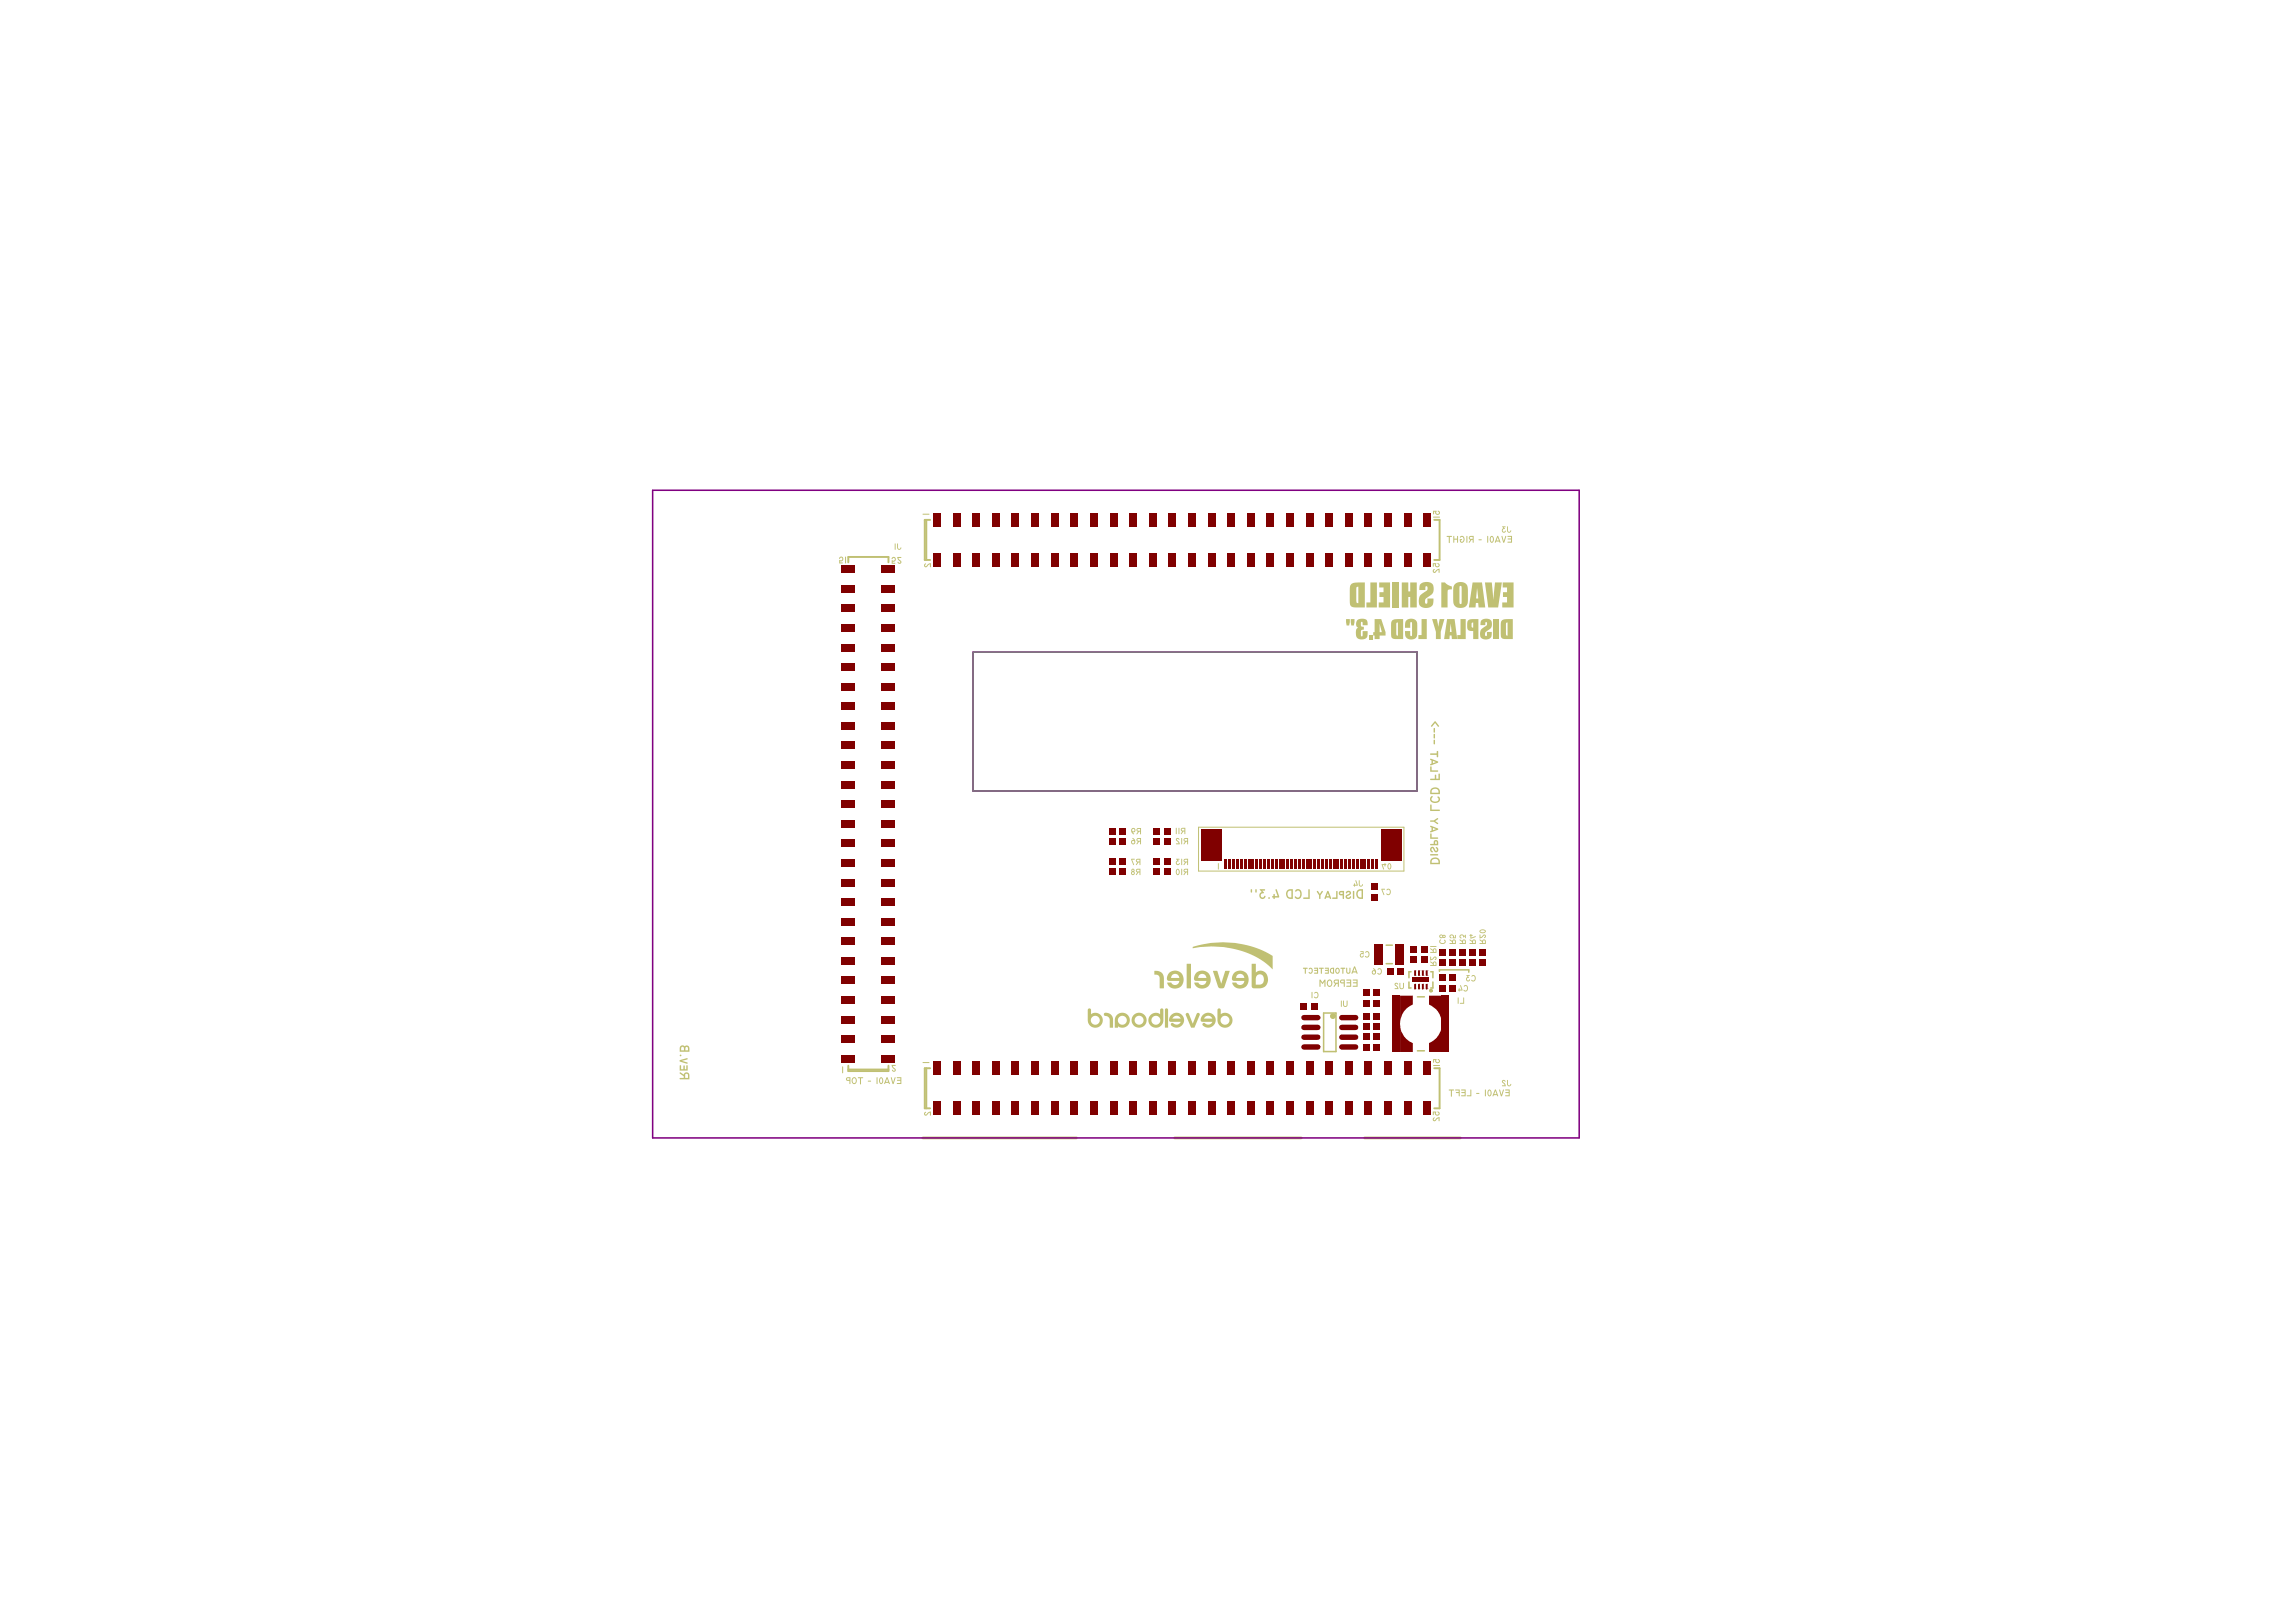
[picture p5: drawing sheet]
<svg xmlns="http://www.w3.org/2000/svg" width="297mm" height="210mm" viewBox="0 0 297 210" stroke-linecap="round" stroke-linejoin="round" font-family="sans-serif">
<path d="M154.3 122.5l2.4-.5 1.5-.1 1.5 .1 2 .4 1.5 .6 1.4 .7v1.7l-.9-.8-.9-.6-1.2-.6-1.2-.4-2.1-.4-1.5-.1-1.6 .1-.9 .1z" fill="#c0c073"/>
<path d="M125.9 84.4h57.4v18h-57.4z" fill="none" stroke="#808080" stroke-width=".13"/>
<path d="M109.7 72.8v-.7h5.2v.7M119.8 67.3v5.2M120.3 67.3h-.7v5.2h.7M185.5 67.3h.7v5.2h-.7M109.7 137.9v.7h5.2v-.7M109.7 138.4h5.2M119.8 138.2v5.2M120.3 138.2h-.7v5.2h.7M185.5 138.2h.7v5.2h-.7" fill="none" stroke="#c0c073" stroke-width=".25"/>
<path d="M171.2 131.1h1.6v5h-1.6zM179.3 124.7h.8M179.3 122.3h.8M182.3 127.1v.8h.3M182.6 125.8h-.3v.7M183.4 136h.9M183.4 129h.9M185.1 125.8h.3v.7M185.4 127.1v.8h-.3M186.2 125.7v-.2h3.8v.3" fill="none" stroke="#c0c073" stroke-width=".2"/>
<path d="M155.1 107h26.5v5.7h-26.5z" fill="none" stroke="#c0c073" stroke-width=".13"/>
<path d="M119.4 147.3h19.9M152 147.3h16.3M176.5 147.3h12.4" fill="none" stroke="#c0c073" stroke-width=".35"/>
<g fill="#c0c073">
<path d="M108.6 72.1l.3-.1 .2 .2-.1 .4h-.3v.2h.3v.1h-.4v-.4h.2l.2-.1-.2-.2-.2 .1z"/>
<path d="M109.3 72l.2 .1-.1 .8h-.1z"/>
<path d="M119.4 137.5h.8l-.8 .1z"/>
<path d="M119.4 66.5h.8l-.8 .1z"/>
<path d="M170.1 128.4h.2l.2 .1 .1 .4-.2 .3h-.3l-.1-.2h.1l.2 .1 .2-.3-.1-.3h-.2l-.1 .1z"/>
<path d="M169.7 128.4h.1l-.1 .8z"/>
<path d="M176.7 123.2l.2-.1 .2 .2 .1 .4-.2 .2h-.3l-.1-.1v-.1l.3 .1 .2-.2-.1-.3-.2-.1-.1 .1z"/>
<path d="M176 123.1h.4v.4h-.2l-.2 .1 .2 .2 .2-.1-.1 .2h-.3l-.1-.3 .1-.2h.3v-.2h-.3z"/>
<path d="M178.3 125.4l.2-.1 .2 .2 .1 .4-.2 .2h-.3l-.1-.1v-.1l.3 .1 .1-.2v-.3l-.2-.1-.1 .1z"/>
<path d="M185.4 137.1h.4v.3l.2 .1 .2-.1-.2-.3h.1l.2 .1v.2l-.2 .2h-.2l-.2-.2v-.2h-.2v.3h-.1z"/>
<path d="M185.4 137.8l.9 .1h-.8z"/>
<path d="M186.3 121.6h.1l-.1 .2 .1 .2h.5v-.4l.1 .1v.3l-.3 .2-.3-.1-.2-.2z"/>
<path d="M185.4 66.1h.4v.3l.2 .1 .2-.1-.2-.2 .1-.1 .2 .1v.3l-.2 .1h-.2l-.2-.1v-.3h-.2v.3l-.1 .1z"/>
<path d="M185.4 66.9h.9l-.8 .1z"/>
<path d="M187.6 121h.3l.2 .1v.2h.1v-.3h.1v.4h-.4l.1-.2-.2-.2-.2 .1 .2 .3h-.1l-.2-.2z"/>
<path d="M190.1 121l.2-.1 .1 .1h.1v.1h-.1v.2l.5-.1-.6 .3-.1-.4z"/>
<path d="M109 138l.1 .1-.1 .8-.1-.1z"/>
<path d="M115.3 137.8h.6l-.1 .1h-.3l.4 .5-.1 .3h-.2l-.2-.1v-.2l.2 .2 .2-.1-.3-.3z"/>
<path d="M157.6 111.7l.1 .1-.1 .7z"/>
<path d="M173.8 129.5h.1v.6l.1 .1 .2-.1v-.6h.1v.6l-.1 .2h-.2l-.2-.1z"/>
<path d="M173.5 129.5h.1l-.1 .8z"/>
<path d="M185.4 143.8l.4 .1v.2l.1 .2 .2-.1-.1-.3 .1-.1 .1 .2v.2l-.1 .2h-.2l-.2-.2v-.2h-.2v.3h-.1z"/>
<path d="M185.4 144.7l.2-.1-.1 .3 .1 .1 .3-.3 .3-.1v.5h-.1v-.4l-.4 .4h-.2l-.1-.2z"/>
<path d="M185.4 72.9h.4v.3l.1 .1 .2-.1-.1-.3h.1l.1 .1v.2l-.1 .2h-.2l-.2-.2-.1-.2h-.1v.3h-.1z"/>
<path d="M185.4 73.7h.2l-.1 .2 .1 .1 .3-.3 .3-.1v.5h-.1v-.3l-.4 .3h-.2l-.1-.2z"/>
<path d="M190.4 126.2h.3l.2 .2v.3l-.2 .3h-.2l-.2-.1 .1-.1 .3 .1 .1-.2-.1-.3-.1-.1-.2 .1z"/>
<path d="M189.7 126.2h.4v.1h-.2l.2 .2-.3 .2 .1 .2 .3-.1-.2 .2h-.1l-.2-.1v-.3l.2-.2z"/>
<path d="M119.6 143.9h.2l-.1 .2 .1 .1 .3-.3 .3-.1v.5h-.1v-.3l-.4 .3-.2 .1-.2-.3z"/>
<path d="M115.4 72.1h.3l.2 .1-.1 .4-.3 .1v.1h.3v.1l-.4 .1v-.5l.2 .1 .2-.2-.2-.2-.2 .2z"/>
<path d="M116.1 72.1h.5v.1h-.4l.4 .5-.1 .2h-.2l-.2-.1 .1-.1 .1 .1 .2-.1-.3-.3z"/>
<path d="M119.6 73l.2-.1-.1 .3 .1 .1 .3-.3 .3-.1v.5h-.1v-.4l-.4 .4h-.2l-.2-.2z"/>
<path d="M116.1 70.3l.1 .1v.6h.2l.1-.1h.1l-.2 .2h-.2l-.1-.1z"/>
<path d="M115.8 70.3l.1 .1-.1 .8z"/>
<path d="M146.3 111.1l.5 .1v.1h-.3l.2 .7z"/>
<path d="M152.8 112.4l.1 .1v.8z"/>
<path d="M152.8 111.1l.1 .1v.8z"/>
<path d="M152.2 111.1l.4 .1-.2 .1 .1 .1-.3 .2 .2 .2 .2-.1-.1 .2h-.2l-.2-.1v-.3l.2-.1z"/>
<path d="M152.8 108.5h.1v.8z"/>
<path d="M152.2 108.5l.2-.1 .2 .2v.1l-.2-.1h-.2l.3 .3 .1 .4-.5-.1 .1-.1h.3l-.4-.4z"/>
<path d="M152.5 107.1l.1 .1-.1 .8z"/>
<path d="M152.1 107.1l.1 .1v.8z"/>
<path d="M179.4 115.1l.3-.1 .2 .2v.4l-.2 .2h-.2l-.2-.1 .1-.1 .3 .1 .1-.2-.1-.3-.1-.1-.2 .1z"/>
<path d="M178.7 115l.5 .1h-.1h-.3l.3 .7z"/>
<path d="M181.1 127.2h.1v.6l.1 .1 .2-.1v-.6h.1v.6l-.1 .2h-.2l-.2-.1z"/>
<path d="M180.5 127.2h.2l.2 .1-.1 .1-.2-.1-.1 .1 .3 .3 .1 .3h-.5l.1-.1h.3l-.4-.4z"/>
<path d="M185 122.4l.8 .1h-.7z"/>
<path d="M189.3 129.1h.1v.8h-.5v-.1h.4z"/>
<path d="M188.6 129.1h.1v.8z"/>
<path d="M191.4 121h.1v.3l.5-.4 .2 .1v.2l-.2 .2 .1-.2-.1-.1-.3 .2-.3 .1z"/>
<path d="M188.9 121l.3-.1 .2 .2 .2-.1v.4h-.1v-.2l-.2 .1-.1-.2-.1-.1-.2 .2 .2 .2h-.1l-.2-.2z"/>
<path d="M195 68.1l.1 .1v.6h.2l.1-.2 .1 .1-.2 .2h-.2l-.1-.1z"/>
<path d="M194.3 68.1h.5v.1h-.3l.2 .2-.3 .2 .1 .2 .3-.1-.1 .2h-.2l-.2-.1v-.3l.2-.1z"/>
<path d="M175.8 113.9l.1 .1v.6h.2l.1-.2 .1 .1-.2 .2h-.1l-.2-.1z"/>
<path d="M175.4 113.9l.1 .1 .2 .6h-.4l-.1 .1-.1-.1 .1-.1v-.2h.1v.2h.2z"/>
<path d="M178.8 111.8h.3l.1-.1 .1 .2-.1 .2-.1-.2h-.2l.1 .6h-.1z"/>
<path d="M185 123.8h.1v.3l.5-.3 .2 .1v.2l-.2 .1 .1-.2-.1-.1-.3 .3-.3 .1z"/>
<path d="M195 139.8h.1v.6l.2 .1 .1-.2h.1l-.2 .3h-.2l-.1-.2z"/>
<path d="M194.4 139.8h.2l.2 .1-.1 .1-.2-.1-.1 .1 .3 .3 .1 .3-.5-.1h.1h.3l-.4-.5z"/>
<path d="M189.4 127.5h.3l.2 .2v.3l-.2 .3h-.2l-.2-.1 .1-.1 .3 .1 .1-.2-.1-.4h-.1l-.2 .1z"/>
<path d="M188.9 127.5h.1l.2 .6-.4 .1v.1l-.2-.2h.1v-.2h.1v.2h.3z"/>
<path d="M88 137.9h.1v.5h.3v-.5h.1l.1 .1v.4h.2v-.5h.1l.1 .6h-1.1z"/>
<path d="M87.9 137.2l1-.3v.2l-.7 .2 .7 .2 .1 .1-.2 .1-.8-.3z"/>
<path d="M185 110.6l1-.1 .1 .1-.1 .1h-.9z"/>
<path d="M185.1 109.7l.3-.1 .4 .5 .1-.2-.2-.2 .2-.1 .2 .2-.1 .3-.1 .2h-.2l-.4-.5-.1 .2 .2 .2-.2 .1-.2-.3z"/>
<path d="M185 107.9h.2v.5h.8v.1l-1 .1z"/>
<path d="M185 106.2h.5l.5-.3 .1 .1-.4 .3 .4 .3h-.2l-.4-.3h-.4z"/>
<path d="M185 104.1l.2 .1v.6h1l.1 .1-1.3 .1z"/>
<path d="M185.2 103.1h.2l-.2 .3 .1 .3h.4l.3-.1 .1-.2-.1-.2v-.1l.3 .2v.3l-.5 .3-.5-.1-.3-.3z"/>
<path d="M185 100.8h.6v-.5l.1-.1 .1 .1v.5h.3v-.6h.2v.8h-1.2z"/>
<path d="M185 99.2h.2v.5h.8v.1l-1 .1z"/>
<path d="M185 97.5h.9v-.3h.1l.1 .7-.2 .1v-.3h-.8z"/>
<path d="M185.5 95.8h.2l-.1 .5-.1-.1z"/>
<path d="M185.5 95h.2l-.1 .5v.1l-.1-.1z"/>
<path d="M185.5 94.2l.2 .1-.1 .4v.1l-.1-.1z"/>
<path d="M185.6 93.3l.1 .1 .5 .5v.1h-.2l-.3-.4-.4 .4h-.2z"/>
<path d="M175 126.8h.6v.9h-.6l.1-.1h.4v-.3l-.5-.1 .1-.1h.4v-.2h-.5z"/>
<path d="M174.2 126.8h.6v.9h-.6v-.1h.5v-.3l-.5-.1 .1-.1h.4v-.2h-.5z"/>
<path d="M170.7 126.8h.2l.2 .4 .2-.4h.2v.9h-.2v-.7l-.2 .3-.3-.3v.7h-.1z"/>
<path d="M174.2 125.3h.1v.5l.1 .1 .2-.1v-.5h.1v.5l-.1 .2h-.3l-.1-.1z"/>
<path d="M173.4 125.3h.6v.1h-.2v.6h-.1v-.6h-.2z"/>
<path d="M171.4 125.2h.5v.8h-.5v-.1h.4v-.3h-.4l.4-.1v-.1h-.4z"/>
<path d="M170.7 125.3h.5v.1h-.2v.6h-.1v-.6h-.2z"/>
<path d="M170 125.2h.5v.8h-.5v-.1h.4v-.3h-.4l.4-.1v-.1h-.4z"/>
<path d="M169.4 125.3l.2-.1 .2 .3v.3l-.2 .2-.3-.1 .1-.1 .2 .1 .1-.2-.1-.3h-.3z"/>
<path d="M168.6 125.3h.6v.1h-.3v.6h-.1v-.6h-.2z"/>
<path d="M194.7 141h.6v.9l-.6-.1 .1-.1h.4v-.2l-.5-.1 .5-.1v-.2h-.4z"/>
<path d="M194 141h.1l.1 .7 .2-.7h.2l-.3 .9-.1-.1z"/>
<path d="M192.1 141h.1v.9l-.1-.1z"/>
<path d="M191 141.5l.3-.1 .1 .1-.4 .1z"/>
<path d="M190.2 141l.2 .1v.8h-.6v-.2h.4z"/>
<path d="M189 141h.6v.9l-.6-.1 .1-.1h.4v-.2l-.5-.1 .5-.1v-.2h-.4z"/>
<path d="M188.3 141h.5v.9l-.1-.1v-.3l-.4-.1 .4-.1v-.2h-.4z"/>
<path d="M187.4 141h.7v.1h-.3v.8h-.1v-.8h-.2z"/>
<path d="M156.9 125.7h.6l.5 1.6 .5-1.6 .6-.1-.8 2.3h-.5l-.2-.2z"/>
<path d="M153.5 124.7l.6 .1v3.1h-.6z"/>
<path d="M149.3 125.7h.7l.4 .4 .2 .4-.1 1.4h-.5v-1.3a.44 .44 0 0 0-.4-.5h-.3z"/>
<path d="M195 69.4l.6-.1v.9h-.6l.1-.1h.4v-.3h-.5l.5-.1v-.2h-.4z"/>
<path d="M194.3 69.4h.1l.1 .6 .2-.6h.2l-.3 .8h-.1z"/>
<path d="M192.4 69.4h.1v.8h-.1z"/>
<path d="M191.3 69.8h.3l.1 .1h-.4z"/>
<path d="M189.7 69.4h.1v.8h-.1z"/>
<path d="M188.9 69.4h.3l.2 .2v.4l-.2 .2-.3-.1v-.3h.2l-.1 .1 .2 .2 .1-.2v-.3l-.2-.1-.2 .1z"/>
<path d="M188 69.4h.1v.3h.4v-.3h.1v.8h-.1v-.4h-.4v.4h-.1z"/>
<path d="M187.2 69.4h.6v.1h-.2l-.1 .8-.1-.1v-.7h-.2z"/>
<path d="M116 139.4h.6v.9l-.6-.1h.1h.4v-.3l-.5-.1 .5-.1v-.2h-.4z"/>
<path d="M115.3 139.4h.1l.1 .7 .2-.7h.2l-.3 .9-.1-.1z"/>
<path d="M113.4 139.4l.1 .1v.8l-.1-.1z"/>
<path d="M112.3 139.9l.3-.1 .1 .1-.4 .1z"/>
<path d="M111 139.4h.7l-.1 .1h-.2l-.1 .8v-.8h-.3z"/>
<path d="M153.5 131.1h.2l.1 .1 .5 1.3 .5-1.3 .2-.1 .2 .1v.2l-.7 1.6h-.4l-.7-1.7z"/>
<path d="M150.8 130.5h.2l.1 .2v2.3h-.4v-2.3z"/>
<path d="M142.9 131.1h.5l.5 .4 .1 .3v1.2h-.4l-.1-1.2-.2-.2-.4-.2z"/>
<path d="M175 115.3l.2 .1v.8l-.1 .1h-.1z"/>
<path d="M174.2 115.4l.3-.1 .3 .2-.1 .3-.4 .2 .2 .2 .3-.2v.1l-.2 .2h-.3l-.2-.1v-.3l.5-.3-.2-.1-.2 .1z"/>
<path d="M172.9 115.3l.1 .1v.9h-.6v-.1l.5-.1z"/>
<path d="M170.4 115.3h.1l.3 .4 .2-.4h.1l-.3 .6v.4h-.1v-.4z"/>
<path d="M169.3 115.1l.1 .1v1.1h-.8l.1-.2h.6z"/>
<path d="M167.6 115.2l.4-.1 .4 .3v.5l-.3 .4h-.4l-.2-.2 .1-.1 .4 .1 .2-.3-.1-.5-.2-.1-.3 .2v-.1z"/>
<path d="M165 115.1h.2l.3 1-.6 .1-.1 .1-.1-.1-.1-.1 .1-.1 .1-.3h.1v.3h.4z"/>
<path d="M163 115.1h.7l-.1 .2h-.3l.2 .2-.3 .2-.1 .1v.2l.2 .1h.2l.1-.2 .1 .1v.2l-.2 .1h-.3l-.2-.2v-.4l.2-.3z"/>
<path d="M162.4 115.1h.2l-.1 .4-.1-.1z"/>
<path d="M161.8 115.1h.2l-.1 .4-.1-.1z"/>
<path d="M194.4 75.4h1.4v3.2h-1.4v-.6h.6v-.7h-.6v-.7h.6v-.6h-.6z"/>
<path d="M192.1 75.4h.9l.2 2.2 .2-2.2h.9l-.5 3.2h-1.3z"/>
<path d="M186.5 75.4h.4l.4 .3 .5 .2v.4h-.4l-.1 .1v2.2h-.8z"/>
<path d="M183.8 75.6l.6-.3 .7 .1a1.09 1.09 0 0 1-.4 1.9l-.3 .2v.6h.2l.1-.6h.8l-.1 .7a1.15 1.15 0 0 1-1.4 .4 1.1 1.1 0 0 1-.3-1.4l.1-.2 .8-.6 .1-.3v-.2h-.2l-.1 .5h-.8l.1-.6z"/>
<path d="M181.4 75.4h.8v1.1h.2v-1.1h.9v3.2h-.9v-1.3h-.2v1.3h-.8z"/>
<path d="M180.2 75.4h.8v3.2h-.8z"/>
<path d="M178.4 75.4h1.4v3.2h-1.4v-.6h.6v-.7h-.5v-.7h.5v-.6h-.6z"/>
<path d="M177.3 75.4h.8v3.2h-1.3v-.6h.5z"/>
<path d="M193.2 80.1h.7v2.6h-.7z"/>
<path d="M191.7 80.3l.4-.2h.6a.9 .9 0 0 1 .3 .9 .9 .9 0 0 1-.7 .7l-.2 .3 .1 .3h.2v-.5h.6l-.1 .7-.4 .2h-.7a.89 .89 0 0 1 0-1.4l.5-.4 .1-.3-.1-.1h-.1v.4h-.7z"/>
<path d="M188.9 80.1h.7v2.6h-1.1v-.5h.4z"/>
<path d="M185.3 80.1h.6l.2 1 .1-1h.7l-.5 1.7v.9h-.6v-.9z"/>
<path d="M183.9 80.1h.7v2.6h-1.1v-.5h.4z"/>
<path d="M181.9 80.3l.3-.2h.5h.2l.3 .2 .2 .5-.1 1.6a.9 .9 0 0 1-1.2 .3l-.3-.4v-.6h.6l.1 .6h.2v-1.7l-.1-.1h-.1l-.1 .7h-.6v-.6z"/>
<path d="M177.1 82.2h.5v.5h-.5z"/>
<path d="M175.6 80.3l.4-.2h.6l.2 .2 .1 .4v.2h-.6l-.1-.4h-.1v.2v.4h.3v.4h-.2l-.1 .2v.6h.2v-.6h.6v.8l-.5 .2h-.7a1.02 1.02 0 0 1 0-1.4l-.3-.5z"/>
<path d="M174.7 80.1h.5v.8h-.4z"/>
<path d="M174.1 80.1h.5l-.1 .8h-.3z"/>
<path d="M177.7 125.3l.2 .3h-.3l-.1 .3v.2h.3l.2-.1v-.3l-.1-.2zM177.6 125.8a.16 .16 0 0 1 .3 0 .16 .16 0 0 1-.3 0z"/>
<path d="M186.3 121l-.1 .2 .2 .2 .3-.1 .2 .1 .1-.2-.1-.2h-.2l-.3-.1zM186.7 121.2a.1 .1 0 0 1 .2 0 .1 .1 0 0 1-.2 0zM186.3 121.2a.15 .15 0 0 1 .3 0 .15 .15 0 0 1-.3 0z"/>
<path d="M187.5 121.6l.4 .3v.1h-.4v.1l.8 .1v-.6h-.3l-.1 .2zM188 121.7h.2v.3h-.2z"/>
<path d="M190.1 121.6l.4 .3v.1h-.4v.1l.8 .1-.1-.6h-.2l-.1 .2zM190.6 121.7h.2v.3h-.2z"/>
<path d="M147 112.5v.2l.1 .2-.1 .3h.1l.2-.3h.1v.3h.1v-.8zM147.1 112.6l.3-.1v.3h-.3z"/>
<path d="M146.4 112.5l-.1 .6 .1 .1h.2l.2-.1-.1-.3 .1-.2-.2-.2zM146.5 112.6a.1 .1 0 0 1 .2 0 .1 .1 0 0 1-.2 0zM146.4 113a.15 .15 0 0 1 .3 0 .15 .15 0 0 1-.3 0z"/>
<path d="M147 111.2v.2l.1 .2-.1 .3h.1l.2-.3h.1v.3h.1v-.8zM147.1 111.3h.3v.2h-.3z"/>
<path d="M147.1 108.5l-.1 .3 .2 .1-.2 .3 .1 .1 .3-.4h.1v.3l.1 .1v-.9zM147.2 108.6h.3v.2h-.3z"/>
<path d="M146.5 108.4l.2 .3h-.3l-.1 .3 .1 .2 .2 .1 .2-.1 .1-.3-.1-.3zM146.4 109a.2 .2 0 0 1 .4 0 .2 .2 0 0 1-.4 0z"/>
<path d="M147.1 107.2l-.1 .3 .2 .1-.2 .4h.1l.3-.4h.1v.3l.1 .1v-.8zM147.2 107.3h.3v.2h-.3z"/>
<path d="M146.4 107.2v.4l.3 .4v-.1l-.2-.2 .3-.1 .1-.3-.2-.2zM146.5 107.4a.16 .16 0 0 1 .3 0 .16 .16 0 0 1-.3 0z"/>
<path d="M153.2 112.5l-.1 .2 .2 .2-.2 .3h.1l.3-.3h.1v.3h.1v-.8zM153.3 112.6l.3-.1v.3h-.3z"/>
<path d="M152.2 112.5l-.1 .5 .1 .2 .2 .1 .2-.2v-.4l-.2-.3zM152.3 112.6h.1l.1 .2-.1 .3-.2-.2z"/>
<path d="M153.2 111.2l-.1 .2 .2 .2-.2 .3h.1l.3-.3h.1v.3h.1v-.8zM153.3 111.3h.3v.2h-.3z"/>
<path d="M153.2 108.5l-.1 .3 .2 .1-.2 .3 .1 .1 .3-.4h.1v.3l.1 .1v-.9zM153.3 108.6h.3v.2h-.3z"/>
<path d="M152.8 107.2v.2l.2 .2-.2 .3h.1l.2-.3h.1v.3h.1l.1-.8zM152.9 107.3l.3-.1v.3h-.3z"/>
<path d="M185 122.7l.4 .4v.1h-.4v.1h.8v-.5l-.3-.1-.1 .2zM185.5 122.9h.2v.3h-.2z"/>
<path d="M191.4 121.6l.3 .3v.1h-.3v.1l.8 .1-.1-.6h-.2l-.2 .2zM191.9 121.7h.2v.3h-.2z"/>
<path d="M191.5 120.4l-.1 .2 .3 .2 .3-.1 .2-.2v-.1l-.2-.1zM191.5 120.5l.4-.1 .2 .1-.3 .2-.3-.1z"/>
<path d="M188.8 121.6l.4 .3v.1h-.4v.1l.8 .1-.1-.6h-.2l-.1 .2zM189.3 121.7h.2v.3h-.2z"/>
<path d="M179.6 111.8l-.1 .4 .1 .3h.2l.2-.2v-.4l-.2-.2zM179.7 111.8h.1l.1 .2-.1 .4-.2-.2z"/>
<path d="M185 124.4l.4 .4v.1h-.4v.1h.8v-.5l-.3-.1-.1 .2zM185.5 124.6h.2v.3h-.2z"/>
<path d="M87.9 138.8v.1l.6 .4v.2h-.5l-.1 .2h1.3v-.6l-.2-.3h-.3l-.2 .3-.4-.3zM88.7 139h.3v.5h-.4z"/>
<path d="M88 135.4l-.1 .2v.5h1.3v-.5l-.2-.3h-.2l-.2 .1-.3-.1zM88.7 135.5h.3v.4h-.3zM88.2 135.5h.2l.1 .4h-.4z"/>
<path d="M185.2 111.1l-.2 .3v.4h1.3v-.5l-.2-.2-.5-.1zM185.3 111.3l.3-.2 .3 .1 .2 .2v.3h-.9z"/>
<path d="M185 109.2l.1 .2h1l-.1-.5-.1-.2h-.2l-.2 .2v.3zM185.7 108.9h.2v.3h-.2z"/>
<path d="M185 106.9v.1l.2 .1v.4l-.2 .1 .1 .1 1-.4-.1-.1zM185.4 107.1l.4 .2-.4 .1z"/>
<path d="M185.2 102.1l-.2 .2v.5h1.3v-.5l-.2-.3-.5-.1zM185.3 102.2l.3-.1h.3l.2 .2v.3h-.9z"/>
<path d="M185 98.2v.1l.2 .1v.4l-.2 .1 .1 .1 1-.3-.1-.2zM185.4 98.5l.4 .1-.4 .2z"/>
<path d="M173.5 126.8l-.1 .4 .1 .1h.3v.4h.2v-.9zM173.5 126.9h.3v.2h-.3z"/>
<path d="M172.6 126.8l-.1 .3 .3 .2-.3 .4h.1l.3-.4h.2v.4h.1v-.9zM172.7 126.9h.4v.3h-.4z"/>
<path d="M171.8 126.9l-.1 .2v.4l.2 .2h.2l.2-.3v-.4l-.2-.2zM171.9 127l.1-.1 .2 .2v.3l-.1 .2-.3-.2z"/>
<path d="M175.2 125.1l-.4 .9h.2v-.2h.5l.1 .2v-.1l-.3-.8zM175.2 125.3l.2 .4h-.3z"/>
<path d="M172.8 125.3l-.1 .3 .1 .2 .1 .2h.2l.2-.2v-.4l-.2-.2zM172.9 125.4h.2l.1 .1v.2l-.1 .2-.2-.2z"/>
<path d="M172.1 125.3v.3v.2l.2 .2h.3v-.8zM172.2 125.4h.3v.5l-.3-.1z"/>
<path d="M193.4 141l-.3 .8 .1 .1 .1-.2h.4l.1 .2-.3-.9zM193.5 141.2l.1 .4h-.3z"/>
<path d="M192.5 141.1l-.1 .5 .2 .2 .1 .1 .2-.2 .1-.4-.2-.3zM192.6 141.2h.2v.2l-.1 .4-.1-.3z"/>
<path d="M162.6 126.2l.5-.1 .3 .2 .1 .6-.1 .3-.2 .2h-.7v-.8zM161.9 124.7v2.9a.29 .29 0 0 0 .4 .3h.9a1.15 1.15 0 0 0 .8-1.3 1.15 1.15 0 0 0-1.1-1l-.4 .3v-1.2z"/>
<path d="M159.7 125.9l-.3 .5v.3l.1 .2 1.5 .1a.56 .56 0 0 1-.5 .5 .56 .56 0 0 1-.6-.3h-.5l.3 .4 .4 .3h.5a1.15 1.15 0 0 0 .9-1.6 1.15 1.15 0 0 0-1.8-.4zM160.1 126.2v-.1a.55 .55 0 0 1 .9 .5h-1.1z"/>
<path d="M154.7 125.9l-.2 .5v.3l.1 .2 1.5 .1a.56 .56 0 0 1-.5 .5 .56 .56 0 0 1-.6-.3h-.5l.2 .4 .5 .3h.5a1.15 1.15 0 0 0 .8-1.6 1.15 1.15 0 0 0-1.8-.4zM155.2 126.2v-.1a.55 .55 0 0 1 .9 .5h-1.1z"/>
<path d="M151.2 125.9l-.2 .5v.3l.1 .2 1.5 .1a.56 .56 0 0 1-.5 .5 .56 .56 0 0 1-.6-.3h-.5l.2 .4 .5 .3h.5a1.15 1.15 0 0 0 .8-1.6 1.15 1.15 0 0 0-1.8-.4zM151.7 126.2v-.1a.55 .55 0 0 1 .9 .5h-1.1z"/>
<path d="M193.7 69.4l-.3 .8h.1l.1-.1h.4l.1 .1-.3-.8zM193.8 69.5l.1 .4h-.3z"/>
<path d="M192.8 69.4l-.1 .6 .2 .2h.1l.2-.2 .1-.3-.2-.3zM192.9 69.5h.2v.2l-.1 .4-.1-.2z"/>
<path d="M190.1 69.4l-.1 .3 .2 .2-.2 .3h.1l.3-.3h.1v.3h.1l.1-.8zM190.2 69.5h.3v.2h-.3z"/>
<path d="M114.7 139.4l-.3 .9h.1l.1-.2h.4l.1 .2-.3-.9zM114.8 139.6l.1 .4h-.3z"/>
<path d="M113.8 139.5l-.1 .5 .2 .2 .1 .1 .2-.2 .1-.4-.2-.3zM113.9 139.6h.2v.2l-.1 .4-.1-.3z"/>
<path d="M110.3 139.5l-.1 .3v.3l.2 .2h.2l.2-.3v-.4l-.2-.2zM110.4 139.6l.2-.1 .1 .2v.3l-.2 .2-.2-.2z"/>
<path d="M109.5 139.5v.3l.4 .1v.3l.1 .1v-.9zM109.6 139.6l.3-.1v.2h-.3z"/>
<path d="M157.6 130.6l-.1 1.5 .1 .4 .3 .3 .3 .2h.5l.3-.2 .3-.2 .1-.4v-.3l-.1-.4-.3-.3-.4-.1h-.4l-.3 .2v-.7l-.2-.1zM157.9 132a.6 .6 0 0 1 1.2 0 .6 .6 0 0 1-1.2 0z"/>
<path d="M155.9 131.6l.3-.1h.2l.3 .1 .2 .2h-1.1zM155.6 131.3l-.2 .5-.1 .2 .1 .2h1.5l-.5 .4h-.3l-.3-.2-.2 .1a.63 .63 0 0 0 .9 .5l.4-.2 .3-.3 .1-.5-.1-.4-.3-.3-.5-.2h-.4z"/>
<path d="M151.8 131.6l.3-.1h.2l.3 .1 .2 .2h-1.1zM151.5 131.3l-.2 .5-.1 .2 .1 .2h1.5l-.5 .4h-.3l-.3-.2-.2 .1a.63 .63 0 0 0 .9 .5l.4-.2 .3-.3 .1-.5-.1-.4-.3-.3-.4-.2h-.5z"/>
<path d="M148.8 131.4l-.2 .3v.4l.1 .3 .2 .3 .3 .2 .4 .1 .3-.1 .3-.2 .3-.6-.1-1.5-.1-.1-.2 .1v.7l-.2-.2h-.4h-.3zM149 132a.58 .58 0 0 1 1.1 0 .58 .58 0 0 1-1.1 0z"/>
<path d="M146.4 132a.97 .97 0 0 0 1.9 0 .97 .97 0 0 0-1.9 0zM146.8 132a.58 .58 0 0 1 1.1 0 .58 .58 0 0 1-1.1 0z"/>
<path d="M144.6 132a.6 .6 0 0 1 1.2 0 .6 .6 0 0 1-1.2 0zM144.5 131.3l-.3 .6v1.1h.4v-.2l.3 .2h.5l.5-.3 .2-.3 .1-.4-.1-.4-.2-.3-.3-.2h-.4h-.4z"/>
<path d="M140.8 130.6l-.1 1.5 .2 .4 .2 .3 .3 .2h.5l.3-.2 .3-.2 .1-.4 .1-.3-.2-.4-.3-.3-.4-.1h-.4l-.3 .2v-.7l-.2-.1zM141.1 132a.6 .6 0 0 1 1.2 0 .6 .6 0 0 1-1.2 0z"/>
<path d="M175.6 115.2l-.1 .4 .1 .5 .3 .2h.4v-1.2h-.4zM175.8 115.4l.4-.1v.8h-.4l-.1-.2-.1-.3z"/>
<path d="M173.3 115.4l-.1 .1v.3l.2 .1h.3v.4h.1l.1-1zM173.4 115.5h.3v.2h-.3z"/>
<path d="M171.7 115.3l-.3 1h.1l.1-.1h.4l.1 .1h.1v-.1l-.3-.9zM171.8 115.6l.1 .4h-.3z"/>
<path d="M166.5 115.2l-.1 .4 .1 .5 .3 .2h.5v-1.2h-.5zM166.7 115.4l.4-.1v.8h-.3l-.2-.2v-.3z"/>
<path d="M190.5 75.4l-.5 3.2h.9v-.6h.3l.1 .6h.9l-.5-3.2zM191.1 76.1l.1 1.4h-.2z"/>
<path d="M188.2 75.6l-.2 .5v1.7l.1 .5 .4 .3h.7l.5-.3 .2-.4v-1.6a.93 .93 0 0 0-.4-.9 .93 .93 0 0 0-1 0zM188.9 75.8h.1l.1 .2v1.9l-.1 .3a.16 .16 0 0 1-.2-.1 .16 .16 0 0 1 0-.2z"/>
<path d="M174.8 75.6l-.2 .6v1.7l.1 .5 .4 .2h1.5v-3.2h-1.4zM175.5 76l.2-.1v2.2a.3 .3 0 0 1-.2-.5z"/>
<path d="M194.3 80.3l-.1 .5v1.7l.4 .2h1.1v-2.6h-1zM194.9 80.6h.1v1.7l-.1-.1-.1-.1z"/>
<path d="M189.9 80.3l-.1 .3 .1 .8 .2 .2 .5 .1v1h.7v-2.6h-1zM190.4 80.6h.2v.6l-.2-.1z"/>
<path d="M187.2 80.1l-.4 2.6h.7l.1-.5h.2v.5h.7l-.3-2.6zM187.7 80.7l.1 1.1h-.2z"/>
<path d="M180.1 80.3l-.1 .5v1.7l.4 .2h1.1v-2.6h-1zM180.7 80.6h.2v1.7l-.2-.1-.1-.1z"/>
<path d="M177.8 80.1v1.7h-.1v.4h.1v.5h.7v-.5h.8v-.4l-.6-1.7zM178.5 80.7l.3 1.1h-.3z"/>
<circle cx="88" cy="136.6" r=".11"/>
<circle cx="164.2" cy="116.2" r=".11"/>
</g>
<circle cx="172.4" cy="131.5" r=".2" fill="none" stroke="#c0c073" stroke-width=".35"/>
<circle cx="185.1" cy="128.2" r=".12" fill="none" stroke="#c0c073" stroke-width=".25"/>
<path d="M84.4 63.4h119.9v83.9h-119.9zM125.9 84.4h57.4v18h-57.4z" fill="none" stroke="#800080" stroke-width=".2"/>
<path d="M125.9 84.4h57.4v18h-57.4z" fill="none" stroke="#808080" stroke-width=".13"/>
<g fill="#800000">
<path d="M181.1 132.5a2.69 2.69 0 0 0 1.7 2.5v1.1h-1.7z"/>
<path d="M186.5 132.5v3.6h-1.6v-1.1a2.61 2.61 0 0 0 1.6-2.5z"/>
<path d="M184.9 128.9h1.6v3.6a2.67 2.67 0 0 0-1.6-2.5z"/>
<path d="M181.1 128.9h1.7v1.1a2.63 2.63 0 0 0-1.7 2.5z"/>
</g>
<path d="M125.9 84.4h57.4v18h-57.4z" fill="none" stroke="#808080" stroke-width=".13"/>
<g fill="#800000">
<path d="M120.7 142.5h1v1.8h-1z" fill-rule="evenodd"/>
<path d="M120.7 71.6h1v1.8h-1z" fill-rule="evenodd"/>
<path d="M123.3 142.5h1v1.8h-1z" fill-rule="evenodd"/>
<path d="M123.3 71.6h1v1.8h-1z" fill-rule="evenodd"/>
<path d="M130.9 142.5h1v1.8h-1z" fill-rule="evenodd"/>
<path d="M130.9 71.6h1v1.8h-1z" fill-rule="evenodd"/>
<path d="M133.4 142.5h1v1.8h-1z" fill-rule="evenodd"/>
<path d="M133.4 71.6h1v1.8h-1z" fill-rule="evenodd"/>
<path d="M141 142.5h1v1.8h-1z" fill-rule="evenodd"/>
<path d="M141 71.6h1v1.8h-1z" fill-rule="evenodd"/>
<path d="M143.6 142.5h1v1.8h-1z" fill-rule="evenodd"/>
<path d="M143.5 112.4h.8v.9h-.8z" fill-rule="evenodd"/>
<path d="M143.5 111.1h.8v.9h-.8z" fill-rule="evenodd"/>
<path d="M143.5 108.4h.8v.9h-.8z" fill-rule="evenodd"/>
<path d="M143.6 71.6h1v1.8h-1z" fill-rule="evenodd"/>
<path d="M144.9 112.4h.8v.9h-.8z" fill-rule="evenodd"/>
<path d="M144.9 111.1h.8v.9h-.8z" fill-rule="evenodd"/>
<path d="M144.9 108.4h.8v.9h-.8z" fill-rule="evenodd"/>
<path d="M149.3 112.4h.8v.9h-.8z" fill-rule="evenodd"/>
<path d="M149.3 111.1h.8v.9h-.8z" fill-rule="evenodd"/>
<path d="M149.3 108.4h.8v.9h-.8z" fill-rule="evenodd"/>
<path d="M151.2 142.5h1v1.8h-1z" fill-rule="evenodd"/>
<path d="M151.2 71.6h1v1.8h-1z" fill-rule="evenodd"/>
<path d="M153.7 142.5h1v1.8h-1z" fill-rule="evenodd"/>
<path d="M153.7 71.6h1v1.8h-1z" fill-rule="evenodd"/>
<path d="M161.3 142.5h1v1.8h-1z" fill-rule="evenodd"/>
<path d="M161.3 71.6h1v1.8h-1z" fill-rule="evenodd"/>
<path d="M163.9 142.5h1v1.8h-1z" fill-rule="evenodd"/>
<path d="M163.9 71.6h1v1.8h-1z" fill-rule="evenodd"/>
<path d="M171.5 142.5h1v1.8h-1z" fill-rule="evenodd"/>
<path d="M171.5 71.6h1v1.8h-1z" fill-rule="evenodd"/>
<path d="M174 142.5h1v1.8h-1z" fill-rule="evenodd"/>
<path d="M174 71.6h1v1.8h-1z" fill-rule="evenodd"/>
<path d="M177.7 135.2h.9v.8h-.9z" fill-rule="evenodd"/>
<path d="M177.7 132.5h.9v.8h-.9z" fill-rule="evenodd"/>
<path d="M177.7 131.1h.9v.8h-.9z" fill-rule="evenodd"/>
<path d="M177.4 114.3h.9v.8h-.9z" fill-rule="evenodd"/>
<path d="M179.4 125.3h.8v.9h-.8z" fill-rule="evenodd"/>
<path d="M181.6 142.5h1v1.8h-1z" fill-rule="evenodd"/>
<path d="M183 127.3l.2 .1-.1 .6h-.1z" fill-rule="evenodd"/>
<path d="M182.4 122.4h.8v.9h-.8z" fill-rule="evenodd"/>
<path d="M181.6 71.6h1v1.8h-1z" fill-rule="evenodd"/>
<path d="M184.1 142.5h1.1v1.8h-1.1z" fill-rule="evenodd"/>
<path d="M184.5 127.3l.2 .1-.1 .6h-.1z" fill-rule="evenodd"/>
<path d="M184 127.3l.2 .1-.1 .6h-.1z" fill-rule="evenodd"/>
<path d="M183.5 127.3l.2 .1-.1 .6h-.1z" fill-rule="evenodd"/>
<path d="M183.8 122.4h.8v.9h-.8z" fill-rule="evenodd"/>
<path d="M184.1 71.6h1.1v1.8h-1.1z" fill-rule="evenodd"/>
<path d="M186.2 122.8h.9v.8h-.9z" fill-rule="evenodd"/>
<path d="M187.5 122.8h.9v.8h-.9z" fill-rule="evenodd"/>
<path d="M190.1 122.8h.9v.8h-.9z" fill-rule="evenodd"/>
<path d="M120.7 66.4h1v1.8h-1z" fill-rule="evenodd"/>
<path d="M123.3 66.4h1v1.8h-1z" fill-rule="evenodd"/>
<path d="M130.9 66.4h1v1.8h-1z" fill-rule="evenodd"/>
<path d="M133.4 66.4h1v1.8h-1z" fill-rule="evenodd"/>
<path d="M141 66.4h1v1.8h-1z" fill-rule="evenodd"/>
<path d="M143.5 107.1h.8v.9h-.8z" fill-rule="evenodd"/>
<path d="M143.6 66.4h1v1.8h-1z" fill-rule="evenodd"/>
<path d="M144.9 107.1h.8v.9h-.8z" fill-rule="evenodd"/>
<path d="M149.3 107.1h.8v.9h-.8z" fill-rule="evenodd"/>
<path d="M151.2 66.4h1v1.8h-1z" fill-rule="evenodd"/>
<path d="M153.7 66.4h1v1.8h-1z" fill-rule="evenodd"/>
<path d="M158.5 111.2h.3v1.2h-.3z" fill-rule="evenodd"/>
<path d="M160.5 111.2h.3v1.2h-.3z" fill-rule="evenodd"/>
<path d="M160 111.2h.3v1.2h-.3z" fill-rule="evenodd"/>
<path d="M159.5 111.2h.3v1.2h-.3z" fill-rule="evenodd"/>
<path d="M161.5 111.2h.3v1.2h-.3z" fill-rule="evenodd"/>
<path d="M162 111.2h.3v1.2h-.3z" fill-rule="evenodd"/>
<path d="M162.5 111.2h.2v1.2h-.2z" fill-rule="evenodd"/>
<path d="M161.3 66.4h1v1.8h-1z" fill-rule="evenodd"/>
<path d="M163.4 111.2h.3v1.2h-.3z" fill-rule="evenodd"/>
<path d="M163.9 111.2h.3v1.2h-.3z" fill-rule="evenodd"/>
<path d="M164.4 111.2h.3v1.2h-.3z" fill-rule="evenodd"/>
<path d="M163.9 66.4h1v1.8h-1z" fill-rule="evenodd"/>
<path d="M165.4 111.2h.3v1.2h-.3z" fill-rule="evenodd"/>
<path d="M165.9 111.2h.3v1.2h-.3z" fill-rule="evenodd"/>
<path d="M166.4 111.2h.3v1.2h-.3z" fill-rule="evenodd"/>
<path d="M168.2 129.8h.8v.9h-.8z" fill-rule="evenodd"/>
<path d="M167.9 111.2h.3v1.2h-.3z" fill-rule="evenodd"/>
<path d="M168.4 111.2h.3v1.2h-.3z" fill-rule="evenodd"/>
<path d="M167.4 111.2h.3v1.2h-.3z" fill-rule="evenodd"/>
<path d="M169.6 129.8h.8v.9h-.8z" fill-rule="evenodd"/>
<path d="M170.4 111.2h.3v1.2h-.3z" fill-rule="evenodd"/>
<path d="M169.9 111.2h.3v1.2h-.3z" fill-rule="evenodd"/>
<path d="M169.4 111.2h.3v1.2h-.3z" fill-rule="evenodd"/>
<path d="M172.4 111.2h.3v1.2h-.3z" fill-rule="evenodd"/>
<path d="M171.9 111.2h.3v1.2h-.3z" fill-rule="evenodd"/>
<path d="M171.4 111.2h.3v1.2h-.3z" fill-rule="evenodd"/>
<path d="M171.5 66.4h1v1.8h-1z" fill-rule="evenodd"/>
<path d="M174.4 111.2h.3v1.2h-.3z" fill-rule="evenodd"/>
<path d="M173.9 111.2h.3v1.2h-.3z" fill-rule="evenodd"/>
<path d="M173.4 111.2h.3v1.2h-.3z" fill-rule="evenodd"/>
<path d="M174 66.4h1v1.8h-1z" fill-rule="evenodd"/>
<path d="M175.9 111.2h.3v1.2h-.3z" fill-rule="evenodd"/>
<path d="M175.4 111.2h.3v1.2h-.3z" fill-rule="evenodd"/>
<path d="M176.4 111.2h.3v1.2h-.3z" fill-rule="evenodd"/>
<path d="M177.7 133.8h.9v.8h-.9z" fill-rule="evenodd"/>
<path d="M177.7 129.5h.9v.8h-.9z" fill-rule="evenodd"/>
<path d="M177.7 128.1h.9v.8h-.9z" fill-rule="evenodd"/>
<path d="M177.8 122.2h1.1v2.6h-1.1z" fill-rule="evenodd"/>
<path d="M177.4 115.7h.9v.8h-.9z" fill-rule="evenodd"/>
<path d="M177.9 111.2h.3v1.2h-.3z" fill-rule="evenodd"/>
<path d="M177.4 111.2h.3v1.2h-.3z" fill-rule="evenodd"/>
<path d="M183 125.6h.2l-.1 .7-.1-.1z" fill-rule="evenodd"/>
<path d="M182.4 123.8h.8v.9h-.8z" fill-rule="evenodd"/>
<path d="M181.6 66.4h1v1.8h-1z" fill-rule="evenodd"/>
<path d="M183.5 125.6h.2l-.1 .7-.1-.1z" fill-rule="evenodd"/>
<path d="M184 125.6h.2l-.1 .7-.1-.1z" fill-rule="evenodd"/>
<path d="M184.5 125.6h.2l-.1 .7-.1-.1z" fill-rule="evenodd"/>
<path d="M183.8 123.8h.8v.9h-.8z" fill-rule="evenodd"/>
<path d="M184.1 66.4h1.1v1.8h-1.1z" fill-rule="evenodd"/>
<path d="M186.2 124.2h.9v.8h-.9z" fill-rule="evenodd"/>
<path d="M186.2 126.1h.9v.8h-.9z" fill-rule="evenodd"/>
<path d="M186.2 127.5h.9v.8h-.9z" fill-rule="evenodd"/>
<path d="M187.5 124.2h.9v.8h-.9z" fill-rule="evenodd"/>
<path d="M187.5 126.1h.9v.8h-.9z" fill-rule="evenodd"/>
<path d="M187.5 127.5h.9v.8h-.9z" fill-rule="evenodd"/>
<path d="M190.1 124.2h.9v.8h-.9z" fill-rule="evenodd"/>
<path d="M120.7 137.3h1v1.8h-1z" fill-rule="evenodd"/>
<path d="M123.3 137.3h1v1.8h-1z" fill-rule="evenodd"/>
<path d="M130.9 137.3h1v1.8h-1z" fill-rule="evenodd"/>
<path d="M133.4 137.3h1v1.8h-1z" fill-rule="evenodd"/>
<path d="M141 137.3h1v1.8h-1z" fill-rule="evenodd"/>
<path d="M143.6 137.3h1v1.8h-1z" fill-rule="evenodd"/>
<path d="M151.2 137.3h1v1.8h-1z" fill-rule="evenodd"/>
<path d="M153.7 137.3h1v1.8h-1z" fill-rule="evenodd"/>
<path d="M161.3 137.3h1v1.8h-1z" fill-rule="evenodd"/>
<path d="M163.9 137.3h1v1.8h-1z" fill-rule="evenodd"/>
<path d="M171.5 137.3h1v1.8h-1z" fill-rule="evenodd"/>
<path d="M174 137.3h1v1.8h-1z" fill-rule="evenodd"/>
<path d="M181.6 137.3h1v1.8h-1z" fill-rule="evenodd"/>
<path d="M184.1 137.3h1.1v1.8h-1.1z" fill-rule="evenodd"/>
<path d="M180.2 128.9h.9v7.2h-.9z" fill-rule="evenodd"/>
<path d="M108.8 136.5h1.8v1h-1.8z" fill-rule="evenodd"/>
<path d="M108.8 128.9h1.8v1h-1.8z" fill-rule="evenodd"/>
<path d="M108.8 126.4h1.8v1h-1.8z" fill-rule="evenodd"/>
<path d="M108.8 118.8h1.8v1h-1.8z" fill-rule="evenodd"/>
<path d="M108.8 116.2h1.8v1.1h-1.8z" fill-rule="evenodd"/>
<path d="M108.8 108.6h1.8v1.1h-1.8z" fill-rule="evenodd"/>
<path d="M108.8 106.1h1.8v1h-1.8z" fill-rule="evenodd"/>
<path d="M108.8 98.5h1.8v1h-1.8z" fill-rule="evenodd"/>
<path d="M108.8 96h1.8v1h-1.8z" fill-rule="evenodd"/>
<path d="M108.8 88.4h1.8v1h-1.8z" fill-rule="evenodd"/>
<path d="M108.8 85.8h1.8v1h-1.8z" fill-rule="evenodd"/>
<path d="M108.8 78.2h1.8v1h-1.8z" fill-rule="evenodd"/>
<path d="M108.8 75.7h1.8v1h-1.8z" fill-rule="evenodd"/>
<path d="M128.3 142.5h1v1.8h-1z" fill-rule="evenodd"/>
<path d="M125.8 142.5h1v1.8h-1z" fill-rule="evenodd"/>
<path d="M128.3 71.6h1v1.8h-1z" fill-rule="evenodd"/>
<path d="M125.8 71.6h1v1.8h-1z" fill-rule="evenodd"/>
<path d="M135.9 142.5h1.1v1.8h-1.1z" fill-rule="evenodd"/>
<path d="M138.5 142.5h1v1.8h-1z" fill-rule="evenodd"/>
<path d="M135.9 71.6h1.1v1.8h-1.1z" fill-rule="evenodd"/>
<path d="M138.5 71.6h1v1.8h-1z" fill-rule="evenodd"/>
<path d="M146.1 142.5h1v1.8h-1z" fill-rule="evenodd"/>
<path d="M146.1 71.6h1v1.8h-1z" fill-rule="evenodd"/>
<path d="M148.6 142.5h1v1.8h-1z" fill-rule="evenodd"/>
<path d="M150.7 112.4h.8v.9h-.8z" fill-rule="evenodd"/>
<path d="M150.7 111.1h.8v.9h-.8z" fill-rule="evenodd"/>
<path d="M150.7 108.4h.8v.9h-.8z" fill-rule="evenodd"/>
<path d="M148.6 71.6h1v1.8h-1z" fill-rule="evenodd"/>
<path d="M158.8 142.5h1v1.8h-1z" fill-rule="evenodd"/>
<path d="M156.2 142.5h1.1v1.8h-1.1z" fill-rule="evenodd"/>
<path d="M158.8 71.6h1v1.8h-1z" fill-rule="evenodd"/>
<path d="M156.2 71.6h1.1v1.8h-1.1z" fill-rule="evenodd"/>
<path d="M168.9 142.5h1v1.8h-1z" fill-rule="evenodd"/>
<path d="M166.4 142.5h1v1.8h-1z" fill-rule="evenodd"/>
</g>
<g fill="#800000">
<path d="M183.1 127.3l.1 .1z"/>
<path d="M184.6 127.3l.1 .1z"/>
<path d="M184.1 127.3l.1 .1z"/>
<path d="M183.6 127.3l.1 .1z"/>
<path d="M183 126.2v.1z"/>
<path d="M183.1 125.6h.1z"/>
<path d="M183.5 126.2v.1z"/>
<path d="M183.6 125.6h.1z"/>
<path d="M184 126.2v.1z"/>
<path d="M184.1 125.6h.1z"/>
<path d="M184.5 126.2v.1z"/>
<path d="M184.6 125.6h.1z"/>
</g>
<path d="M168.7 135.5h1.8M168.7 133h1.8M168.7 131.7h1.8" fill="none" stroke="#800000" stroke-width=".7"/>
<g fill="#800000">
<path d="M168.9 71.6h1v1.8h-1z" fill-rule="evenodd"/>
<path d="M166.4 71.6h1v1.8h-1z" fill-rule="evenodd"/>
<path d="M179.1 142.5h1v1.8h-1z" fill-rule="evenodd"/>
<path d="M176.5 142.5h1.1v1.8h-1.1z" fill-rule="evenodd"/>
<path d="M176.4 135.2h.9v.8h-.9z" fill-rule="evenodd"/>
</g>
<path d="M173.6 135.5h1.8" fill="none" stroke="#800000" stroke-width=".7"/>
<path d="M176.4 132.5h.9v.8h-.9z" fill-rule="evenodd" fill="#800000"/>
<path d="M173.6 133h1.8" fill="none" stroke="#800000" stroke-width=".7"/>
<path d="M176.4 131.1h.9v.8h-.9z" fill-rule="evenodd" fill="#800000"/>
<path d="M173.6 131.7h1.8" fill="none" stroke="#800000" stroke-width=".7"/>
<g fill="#800000">
<path d="M179.1 71.6h1v1.8h-1z" fill-rule="evenodd"/>
<path d="M176.5 71.6h1.1v1.8h-1.1z" fill-rule="evenodd"/>
<path d="M182.8 126.5h2.1v.6h-2.1z" fill-rule="evenodd"/>
<path d="M180.8 125.3h.8v.9h-.8z" fill-rule="evenodd"/>
<path d="M191.4 122.8h.9v.8h-.9z" fill-rule="evenodd"/>
<path d="M188.8 122.8h.9v.8h-.9z" fill-rule="evenodd"/>
<path d="M108.8 134h1.8v1h-1.8z" fill-rule="evenodd"/>
<path d="M108.8 131.4h1.8v1.1h-1.8z" fill-rule="evenodd"/>
<path d="M108.8 123.8h1.8v1.1h-1.8z" fill-rule="evenodd"/>
<path d="M108.8 121.3h1.8v1h-1.8z" fill-rule="evenodd"/>
<path d="M108.8 113.7h1.8v1h-1.8z" fill-rule="evenodd"/>
<path d="M108.8 111.2h1.8v1h-1.8z" fill-rule="evenodd"/>
<path d="M108.8 101h1.8v1h-1.8z" fill-rule="evenodd"/>
<path d="M108.8 103.6h1.8v1h-1.8z" fill-rule="evenodd"/>
<path d="M108.8 90.9h1.8v1h-1.8z" fill-rule="evenodd"/>
<path d="M108.8 93.4h1.8v1h-1.8z" fill-rule="evenodd"/>
<path d="M108.8 80.8h1.8v1h-1.8z" fill-rule="evenodd"/>
<path d="M108.8 83.3h1.8v1h-1.8z" fill-rule="evenodd"/>
<path d="M108.8 73.2h1.8v1h-1.8z" fill-rule="evenodd"/>
<path d="M125.8 66.4h1v1.8h-1z" fill-rule="evenodd"/>
<path d="M128.3 66.4h1v1.8h-1z" fill-rule="evenodd"/>
<path d="M135.9 66.4h1.1v1.8h-1.1z" fill-rule="evenodd"/>
<path d="M138.5 66.4h1v1.8h-1z" fill-rule="evenodd"/>
<path d="M146.1 66.4h1v1.8h-1z" fill-rule="evenodd"/>
<path d="M150.7 107.1h.8v.9h-.8z" fill-rule="evenodd"/>
<path d="M148.6 66.4h1v1.8h-1z" fill-rule="evenodd"/>
<path d="M162.9 111.2h.3v1.2h-.3z" fill-rule="evenodd"/>
<path d="M161 111.2h.3v1.2h-.3z" fill-rule="evenodd"/>
<path d="M159 111.2h.3v1.2h-.3z" fill-rule="evenodd"/>
<path d="M158.8 66.4h1v1.8h-1z" fill-rule="evenodd"/>
<path d="M156.2 66.4h1.1v1.8h-1.1z" fill-rule="evenodd"/>
</g>
<path d="M168.7 134.2h1.8" fill="none" stroke="#800000" stroke-width=".7"/>
<g fill="#800000">
<path d="M170.9 111.2h.3v1.2h-.3z" fill-rule="evenodd"/>
<path d="M168.9 111.2h.3v1.2h-.3z" fill-rule="evenodd"/>
<path d="M164.9 111.2h.3v1.2h-.3z" fill-rule="evenodd"/>
<path d="M166.9 111.2h.3v1.2h-.3z" fill-rule="evenodd"/>
<path d="M168.9 66.4h1v1.8h-1z" fill-rule="evenodd"/>
<path d="M166.4 66.4h1v1.8h-1z" fill-rule="evenodd"/>
<path d="M176.4 133.8h.9v.8h-.9z" fill-rule="evenodd"/>
<path d="M176.4 129.5h.9v.8h-.9z" fill-rule="evenodd"/>
</g>
<path d="M173.6 134.2h1.8" fill="none" stroke="#800000" stroke-width=".7"/>
<g fill="#800000">
<path d="M176.4 128.1h.9v.8h-.9z" fill-rule="evenodd"/>
<path d="M174.9 111.2h.3v1.2h-.3z" fill-rule="evenodd"/>
<path d="M172.9 111.2h.3v1.2h-.3z" fill-rule="evenodd"/>
<path d="M176.9 111.2h.3v1.2h-.3z" fill-rule="evenodd"/>
<path d="M179.1 66.4h1v1.8h-1z" fill-rule="evenodd"/>
<path d="M176.5 66.4h1.1v1.8h-1.1z" fill-rule="evenodd"/>
<path d="M180.5 122.2h1.1v2.6h-1.1z" fill-rule="evenodd"/>
<path d="M191.4 124.2h.9v.8h-.9z" fill-rule="evenodd"/>
<path d="M188.8 124.2h.9v.8h-.9z" fill-rule="evenodd"/>
<path d="M125.8 137.3h1v1.8h-1z" fill-rule="evenodd"/>
<path d="M128.3 137.3h1v1.8h-1z" fill-rule="evenodd"/>
<path d="M135.9 137.3h1.1v1.8h-1.1z" fill-rule="evenodd"/>
<path d="M138.5 137.3h1v1.8h-1z" fill-rule="evenodd"/>
<path d="M146.1 137.3h1v1.8h-1z" fill-rule="evenodd"/>
<path d="M148.6 137.3h1v1.8h-1z" fill-rule="evenodd"/>
<path d="M158.8 137.3h1v1.8h-1z" fill-rule="evenodd"/>
<path d="M156.2 137.3h1.1v1.8h-1.1z" fill-rule="evenodd"/>
<path d="M168.9 137.3h1v1.8h-1z" fill-rule="evenodd"/>
<path d="M166.4 137.3h1v1.8h-1z" fill-rule="evenodd"/>
<path d="M179.1 137.3h1v1.8h-1z" fill-rule="evenodd"/>
<path d="M176.5 137.3h1.1v1.8h-1.1z" fill-rule="evenodd"/>
<path d="M186.5 128.9h1v7.2h-1z" fill-rule="evenodd"/>
<path d="M114 136.5h1.8v1h-1.8z" fill-rule="evenodd"/>
<path d="M114 128.9h1.8v1h-1.8z" fill-rule="evenodd"/>
<path d="M114 126.4h1.8v1h-1.8z" fill-rule="evenodd"/>
<path d="M114 118.8h1.8v1h-1.8z" fill-rule="evenodd"/>
<path d="M114 116.2h1.8v1.1h-1.8z" fill-rule="evenodd"/>
<path d="M114 108.6h1.8v1.1h-1.8z" fill-rule="evenodd"/>
<path d="M114 106.1h1.8v1h-1.8z" fill-rule="evenodd"/>
<path d="M114 98.5h1.8v1h-1.8z" fill-rule="evenodd"/>
<path d="M114 96h1.8v1h-1.8z" fill-rule="evenodd"/>
<path d="M114 88.4h1.8v1h-1.8z" fill-rule="evenodd"/>
<path d="M114 85.8h1.8v1h-1.8z" fill-rule="evenodd"/>
<path d="M114 78.2h1.8v1h-1.8z" fill-rule="evenodd"/>
<path d="M114 75.7h1.8v1h-1.8z" fill-rule="evenodd"/>
<path d="M114 131.4h1.8v1.1h-1.8z" fill-rule="evenodd"/>
<path d="M114 134h1.8v1h-1.8z" fill-rule="evenodd"/>
<path d="M114 123.8h1.8v1.1h-1.8z" fill-rule="evenodd"/>
<path d="M114 121.3h1.8v1h-1.8z" fill-rule="evenodd"/>
<path d="M114 113.7h1.8v1h-1.8z" fill-rule="evenodd"/>
<path d="M114 111.2h1.8v1h-1.8z" fill-rule="evenodd"/>
<path d="M114 101h1.8v1h-1.8z" fill-rule="evenodd"/>
<path d="M114 103.6h1.8v1h-1.8z" fill-rule="evenodd"/>
<path d="M114 90.9h1.8v1h-1.8z" fill-rule="evenodd"/>
<path d="M114 93.4h1.8v1h-1.8z" fill-rule="evenodd"/>
<path d="M114 80.8h1.8v1h-1.8z" fill-rule="evenodd"/>
<path d="M114 83.3h1.8v1h-1.8z" fill-rule="evenodd"/>
<path d="M114 73.2h1.8v1h-1.8z" fill-rule="evenodd"/>
<path d="M155.3 107.3h2.7v4.1h-2.7z" fill-rule="evenodd"/>
<path d="M178.7 107.3h2.7v4.1h-2.7z" fill-rule="evenodd"/>
</g>
</svg>
